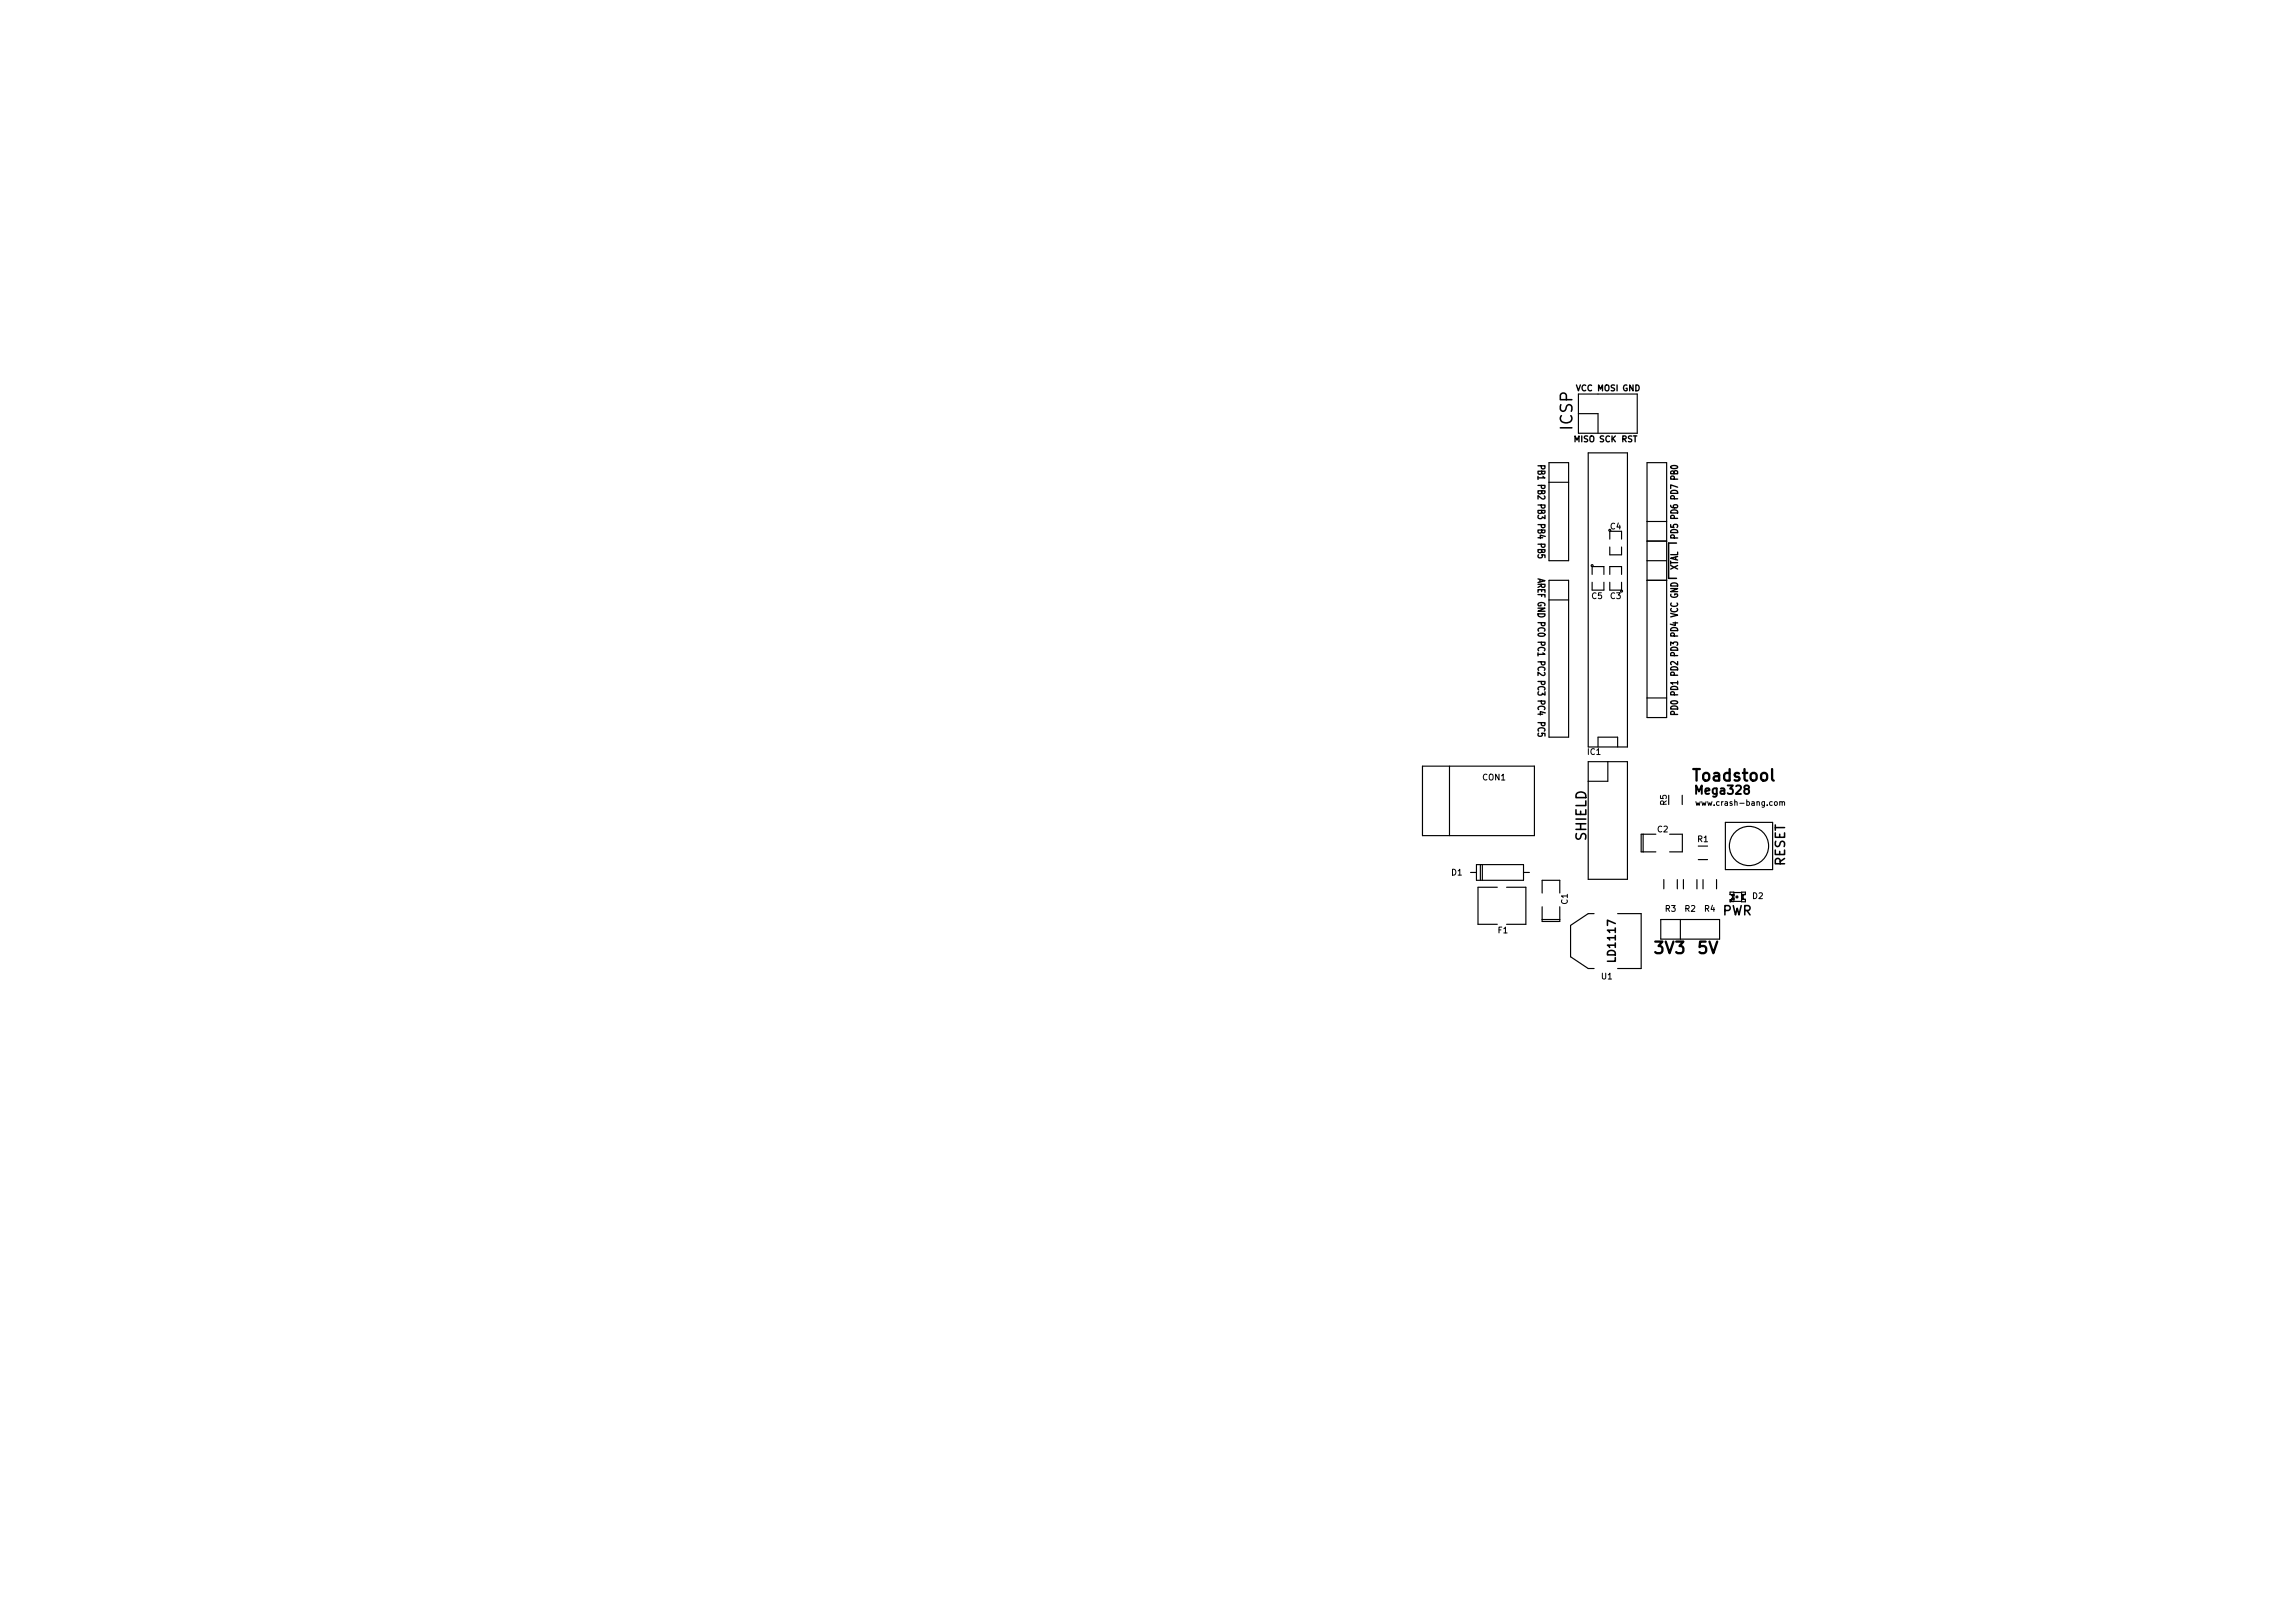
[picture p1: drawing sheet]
<svg xmlns="http://www.w3.org/2000/svg" width="297mm" height="210mm" viewBox="0 0 297 210" stroke-linecap="round" stroke-linejoin="round" font-family="sans-serif">
<defs><g id="words">
<g font-size="2.1">
<text x="203.7" y="55.6" transform="rotate(-90 203.7 55.6)">ICSP</text>
<text x="219.2" y="101.2">Toadstool</text>
<text x="214.4" y="123.6">3V3</text>
<text x="220" y="123.6">5V</text>
</g>
<text font-size="1.8" x="205.5" y="108.9" transform="rotate(-90 205.5 108.9)">SHIELD</text>
<g font-size="1.7">
<text x="231.2" y="112.3" transform="rotate(-90 231.2 112.3)">RESET</text>
<text x="223.1" y="118.6">PWR</text>
</g>
<text font-size="1.5" x="219.5" y="102.9">Mega328</text>
<text font-size="1.4" x="209.3" y="124.4" transform="rotate(-90 209.3 124.4)">LD1117</text>
<g font-size="1.3">
<text x="199.2" y="60.3" transform="rotate(90 199.2 60.3)">PB1</text>
<text x="199.2" y="62.8" transform="rotate(90 199.2 62.8)">PB2</text>
<text x="199.2" y="65.3" transform="rotate(90 199.2 65.3)">PB3</text>
<text x="217.4" y="64.7" transform="rotate(-90 217.4 64.7)">PD7</text>
<text x="217.4" y="62.2" transform="rotate(-90 217.4 62.2)">PB0</text>
<text x="199.2" y="67.9" transform="rotate(90 199.2 67.9)">PB4</text>
<text x="199.2" y="70.4" transform="rotate(90 199.2 70.4)">PB5</text>
<text x="217.4" y="67.2" transform="rotate(-90 217.4 67.2)">PD6</text>
<text x="199.2" y="74.9" transform="rotate(90 199.2 74.9)">AREF</text>
<text x="199.2" y="77.9" transform="rotate(90 199.2 77.9)">GND</text>
<text x="217.4" y="77.5" transform="rotate(-90 217.4 77.5)">GNDXTALPD5</text>
<text x="199.2" y="80.6" transform="rotate(90 199.2 80.6)">PC0</text>
<text x="199.2" y="83.1" transform="rotate(90 199.2 83.1)">PC1</text>
<text x="217.4" y="82.5" transform="rotate(-90 217.4 82.5)">PD4</text>
<text x="217.4" y="80" transform="rotate(-90 217.4 80)">VCC</text>
<text x="199.2" y="85.7" transform="rotate(90 199.2 85.7)">PC2</text>
<text x="199.2" y="88.2" transform="rotate(90 199.2 88.2)">PC3</text>
<text x="217.4" y="87.6" transform="rotate(-90 217.4 87.6)">PD2</text>
<text x="217.4" y="85" transform="rotate(-90 217.4 85)">PD3</text>
<text x="199.2" y="90.7" transform="rotate(90 199.2 90.7)">PC4PC5</text>
<text x="217.4" y="92.6" transform="rotate(-90 217.4 92.6)">PD0</text>
<text x="217.4" y="90.1" transform="rotate(-90 217.4 90.1)">PD1</text>
</g>
<g font-size="1.1">
<text x="204.1" y="50.7">VCC MOSI GND</text>
<text x="203.9" y="57.3">MISO SCK RST</text>
<text x="208.6" y="68.6">C4</text>
<text x="206.2" y="77.6">C5</text>
<text x="208.6" y="77.6">C3</text>
<text x="192.1" y="101.1">CON1</text>
<text x="205.7" y="97.8">IC1</text>
<text x="214.7" y="107.8">C2</text>
<text x="215.9" y="104.3" transform="rotate(-90 215.9 104.3)">R5</text>
<text x="188" y="113.4">D1</text>
<text x="219.9" y="109.1">R1</text>
<text x="203.1" y="117.1" transform="rotate(-90 203.1 117.1)">C1</text>
<text x="215.7" y="118.1">R3</text>
<text x="218.3" y="118.1">R2</text>
<text x="220.8" y="118.1">R4</text>
<text x="227" y="116.5">D2</text>
<text x="194.1" y="120.9">F1</text>
<text x="207.5" y="126.9">U1</text>
</g>
<text font-size="1" x="219.6" y="104.4">www.crash-bang.com</text>
</g></defs>
<path d="M216.2 70.4v4.5" fill="none" stroke="#000" stroke-width=".2"/>
<path d="M230.6 103.9h.2l.1 .4M230.6 103.9v.4M230.9 104l.1-.1h.1l.1 .4" fill="none" stroke="#000" stroke-width=".13"/>
<path d="M226.2 102.2l-.2-.2v-.1l.2-.1h.3l.1 .2-.1 .1-.4 .2-.1 .1v.3l.2 .2 .3-.1 .1-.2v-.2l-.2-.2" fill="none" stroke="#000" stroke-width=".25"/>
<path d="M229.6 99.6v1.3l.2 .2" fill="none" stroke="#000" stroke-width=".3"/>
<g fill="none" stroke="#000" stroke-width=".15">
<path d="M200.7 59.9h2.5v12.7h-2.5zM204.5 53.6h2.5v2.5M204.5 51h7.6v5.1h-7.6zM205.7 58.7h5.1v38.1h-5.1zM213.4 59.9h2.5v33.1h-2.5zM200.7 75.2h2.5v20.3h-2.5zM200.7 77.7h2.5M200.7 62.5h2.5M206.2 74.4v-1h1.6v1M206.2 75.4v1M207.8 75.4v1M208.5 70.9v1h1.6v-1"/>
<path d="M208.5 74.4v-1h1.6v1M208.5 68.8v1M208.5 75.4v1M210.1 68.8v1M210.1 75.4v1M213.4 75.2h2.5M213.4 72.6h2.5M213.4 70.1h2.5M213.4 67.6h2.5M184.3 99.3h14.5v9h-14.5zM187.8 99.3v9M205.7 98.7h5.1v15.2h-5.1z"/>
<path d="M207 96.8v-1.3h2.5v1.3M208.3 98.7v2.5h-2.6M213.4 90.4h2.5M190.5 113h.8M191.3 112h6.1v2h-6.1zM191.8 112v2M192 112v2M194 114.9h-2.5v4.8h2.5M195.2 114.9h2.5v4.8h-2.5M197.4 113h.7M199.8 115.7v-1.7h2.3v1.7M199.8 117.5v1.9h2.3v-1.9"/>
<path d="M199.8 119.1h2.3M206.5 118.4h-.8l-2.2 1.5v4l2.2 1.6h.8M209.5 118.4h3.1v7.1h-3.1M212.9 108.1v2.3M214.5 108.1h-1.9v2.3h1.9M215.5 113.9v1.2M216.3 108.1h1.6v2.3h-1.6M217.3 113.9v1.2M217.7 119.1v2.6h5.1v-2.6h-7.7v2.6M217.9 103v1.2M218.1 113.9v1.2M219.8 113.9v1.2"/>
<path d="M220 109.6h1.2M220 111.4h1.2M220.6 113.9v1.2M222.4 113.9v1.2M223.5 106.5h6.1v6.2h-6.1zM224.1 115.9l.3 .1 .1 .2-.1 .2-.3 .1M224.1 116.8v-.2h.1v.2M224.2 116.8h1.4M224.6 115.6h1M224.6 115.9h-.5v-.3h.5v1.2M224.6 116.4h-.2v.1h.2M224.6 115.9h-.2v.1h.2"/>
<path d="M224.6 116h-.2v.4h.2M224.6 116.5h-.3v.3M224.9 116.1h.2v.2h-.2zM225.6 115.9h.5v-.3h-.5v1.2M225.6 116.4h.3v.1h-.3M225.6 115.9h.3v.1h-.3M225.6 116h.2v.4h-.2M225.6 116.5h.5v.3M226.1 115.9l-.2 .1-.1 .2 .1 .2 .2 .1"/>
<circle cx="206.2" cy="73.3" r=".13"/>
<circle cx="224.3" cy="116.6" r=".07"/>
<circle cx="226.6" cy="109.6" r="2.54"/>
</g>
<use href="#words"/>
</svg>
